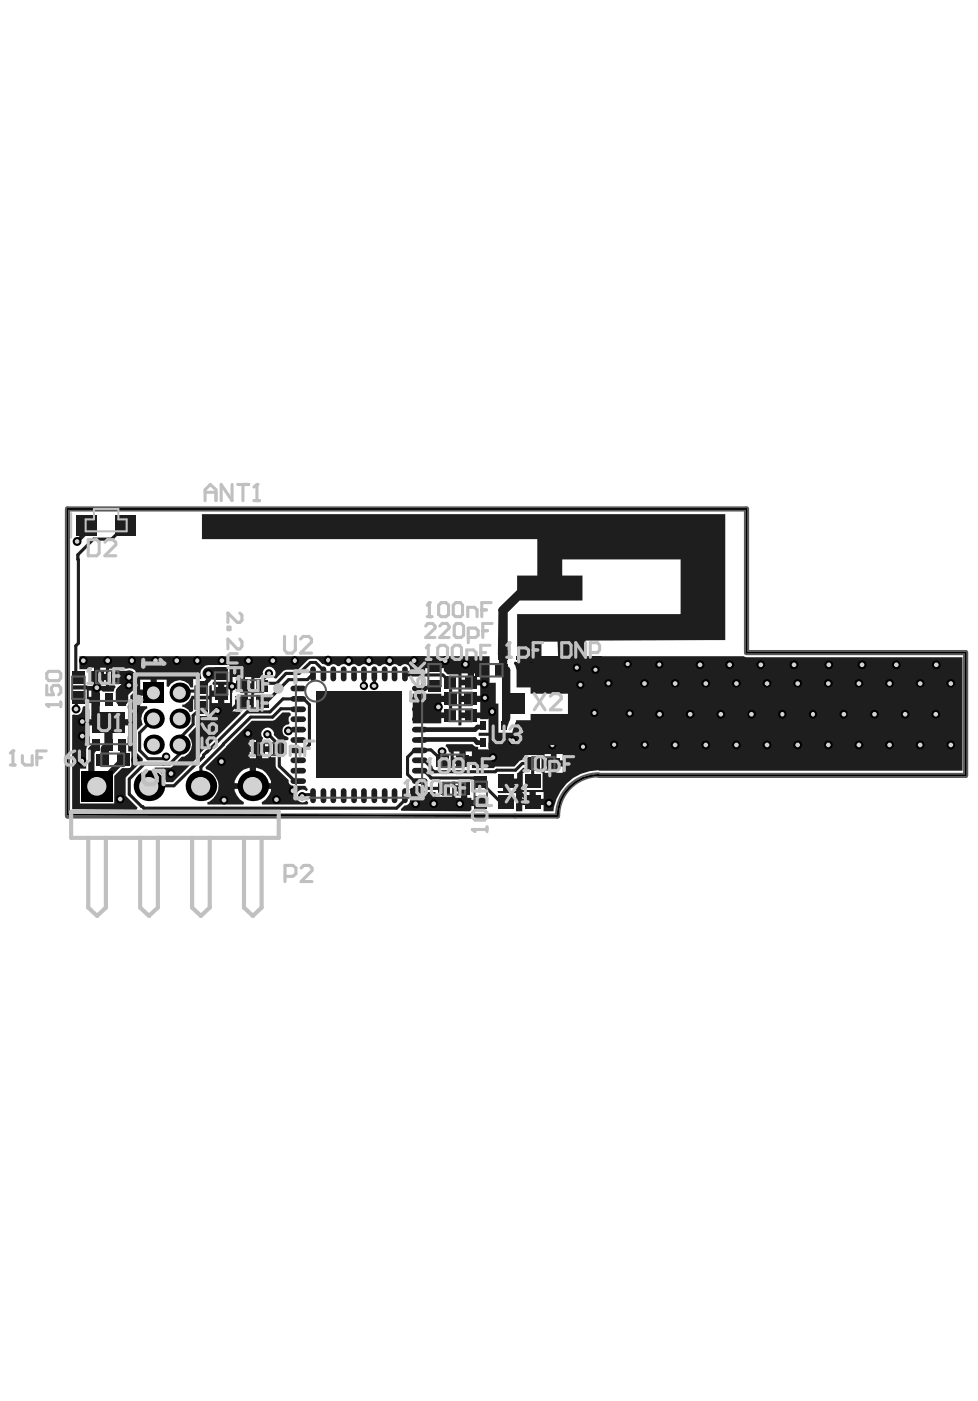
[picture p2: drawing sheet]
<svg xmlns="http://www.w3.org/2000/svg" width="202mm" height="289mm" viewBox="0 0 202 289" stroke-linecap="round" stroke-linejoin="round" font-family="sans-serif">
<path d="M13.9 105h140.1v29.6h45.2v25.3h-75.7v-.1a8.6 8.6 0 0 0-8.5 8.5l-101.1-.3z" fill="none" stroke="#000" stroke-width=".21"/>
<path d="M123.5 159.8a8.5 8.5 0 0 0-8.5 8.5h-101.1v-63.3h140.1v29.6h45.2v25.3h-75.7" fill="none" stroke="#5a5a5a" stroke-width="1.1"/>
<g fill="#1e1e1e">
<path d="M100.8 153.1l6.9 1.2-3.6 3.5h-3.3z"/>
<path d="M103.6 147.9l1.6 .5-.8 2.2-.8-.9z"/>
<path d="M100.8 145.1h2v6.3h-2z"/>
<path d="M85.2 143.1h5.8v.4h2v1.3h-2v2.1h2v1.2h-2v1.1h-5.8z"/>
<path d="M98.8 151.1h8.1l.8 .8v2.4h-6.8l-.1-2.5h-2z"/>
<path d="M41.7 106h107.9v26l-28.8 .1v3.4h-5.7l-.1-3.2h-3.3v3.2h-4.6v.6h-.4v-9.5h33.7v-11.2h-24.4v3.3h4.2v5.1h-13l-2.4 2.5v8.7a1.02 1.02 0 0 1-1.1 1 1.02 1.02 0 0 1-1-1l.1-9.4 3.9-3.9v-3h4.2v-7.5h-69.2z"/>
<path d="M84.8 162.5h.4v-.2l.3-.2h1l1.4 1.2h2v1h3.4v-3.1h.6v.7h1.9v.7h.6v1.9h.9v.5h1.9v1.2h-1.9v.8l-.4 .3-14.1-.1-.1-.3 .7-.8a1.13 1.13 0 0 0 1.2-1l-.1-2.3zM93.9 163.2v1.3h1.2v-1.3z"/>
<path d="M52 148.6h4.2l.6-.2 1.5-1.5h1.5l.2 .2v.5a.91 .91 0 0 0-.2 1.5l-.2 .3a1.27 1.27 0 0 0-1.3 1 1.27 1.27 0 0 0 .8 1.5l.5 .3-.2 .4-1.7 .2-1.3-1.3a1.26 1.26 0 0 0-1.6-1.4 1.26 1.26 0 0 0-.5 2.1l-.2 .4v1.3h1.3v-.8l.2-.2 .3 .4v2.9h1v1.8l.2 .5 2.5 2.4a.92 .92 0 0 0 .9 1.2h2.4l.3 .2v.2l.3 .3-.2 .3a1.32 1.32 0 0 0-1.8 0 1.32 1.32 0 0 0-.1 1.9 1.32 1.32 0 0 0 1.8 .2l.4 .4-.2 .3h-9.3l-.1-.4a3.8 3.8 0 0 0 1.9-2.8h-7.5a3.8 3.8 0 0 0 1.9 2.8l-.1 .4h-7.4l-.1-.4a3.6 3.6 0 0 0 2.4-3.5 3.6 3.6 0 0 0-2.6-3.4l-.1-.4zM51.5 152.6v1.3h1.3v-1.3zM54.1 155.1v1.3h1.3v-1.3zM51.5 155.1v1.3h1.3v-1.3zM52.8 158.3v3.2h3.1a3.8 3.8 0 0 0-3.1-3.2zM49.5 159.4l-1.1 1.7v.4h3.1v-3.2l-1.3 .4z"/>
<path d="M106 136.6l.4-.2 .1 .1 .9-.1v-.2l.4-.2h4l.4-.2v-.3l.4-.2h2l.3 .7h6l.4-.2v-.3l.4-.2h31.8l.5 .2h44.6v23.4h-75.1v-.1a9.4 9.4 0 0 0-9.3 8.5h-2v-1.3h-4.4v1.3h-1.3v-3.7h-3.7l-.2-.4 1.2-.1v-1.9h.6v-.6h2.3v-1.1l1.3-1.2 .3 .2v.7l-.4 .2v3.5h4v-3.5h-.2v-3.7h-3.4v1h-.5l-.6 .2-1 1.2h-4l-.3 .3h-4.5v-.9h-3.8v.9h-.6v-3.2h-.2l-.4-.8-.5-.5 .2-.4h5.4a1.01 1.01 0 0 0 1.2 .5v.5l2.4 .1v-1.5h1.3v1.5h.9v-1.5h.6v-.6h1.2v-.6h.6v-1l.8-2.4h3v-1.3h7.7v-4.1h-7.7v-1.3h-2.9v-3.6zM104.5 153.8v.8h.6v-.8zM96.1 155v1.3h1.3v-1.3zM93.6 155v1.3h1.2v-1.3zM114.8 155.5v1.3h1.3v-1.3zM112.4 155.5v1.3h1.2v-1.3zM114.8 158.1v1.3h1.3v-1.3zM112.4 158.1v1.3h1.2v-1.3zM105.1 161.7v1.4h1.6v-1.4zM110.5 163.3v1.4h1.7v-1.4zM107.8 163.3v1.4h1.5v-1.4z"/>
<path d="M16.4 135.3h71.3v1.2h3.9v-1.2h9.4v5.5h1.3v6.9h-.2v.5l-3 .1v-.2h-3.9v1.3l-.1 .2h-.5v-10.5h-2.3a1.28 1.28 0 0 1-.7-1.3h-3.9v.6h-3.1a1.12 1.12 0 0 0-.5-1.3 1.12 1.12 0 0 0-1.4 .3h-.4a.96 .96 0 0 0-1.6 0h-.5a1.07 1.07 0 0 0-1.7 0h-.4a1.07 1.07 0 0 0-1.7 0h-.5a1.07 1.07 0 0 0-1.7 0h-.3a1.07 1.07 0 0 0-1.7 0h-.4a1.07 1.07 0 0 0-1.7 0h-.5a1.07 1.07 0 0 0-1.7 0l-1.4-.5a2.2 2.2 0 0 0-3-.8l-2 2h-2.5l-.5 .2-1.5 1.6-.6-.2a1.28 1.28 0 0 0-.4-2.1 1.28 1.28 0 0 0-1.7 1.4l-.5 .5-.1 .3h-1.2l-.1 6.3h-.7v-.7h-1.9v-1.3h1.9l.1-2h-1.9v-.7h-.6v-1.8h-1.3l-.1 7.1h1.6l.2 .3-7.4 7.3a2.23 2.23 0 0 0-1.1 1.4l-5.5 5.6h-1.4a4 4 0 0 0-2.4-2.6v-.4h3.3l2.3-2.3h.5a2.72 2.72 0 0 0 .9-4.2v-.3l1.7-1.8v-1.8l.3-.2h2.3v-3.5h-3.4v2.4l-.3 .2h-.4l-.2-.4-1.3-.7v-.4a2.32 2.32 0 0 0 1.9-1.8h3.7v-2.1l.4-.2 .1 .1v1.1h1.3v-1.2h-1.1l-.1-.3 .2-.3h3.3v-3.4h-4.2a1.71 1.71 0 0 0-1.5 2.5l-.1 .4h-1.7v1.7h-.5a2.47 2.47 0 0 0-2.2-1.5 2.47 2.47 0 0 0-2.3 1.4l-.4-.1v-1.4h-2.1v2.6h-.6v.7h-2.8v2.1h1.4l.1 .5a2.45 2.45 0 0 0-.9 3.3l-1.2 1.2-.2 .5v3.7l.2 .5 1.2 1.2v.4l-3.6 3.5v3.7l2.5 2.5-.2 .4-13.3-.1v-19.4l.3-.1a1.3 1.3 0 0 0 1.8-1.4l.2-.4h.7v-3.4h-3v-.9l4.5 .1v-3.7h-1.3l-.2 .3h-1.5zM20.7 137.7v1.3h1.2v-1.3zM97.8 138.9v1.3h1.3v-1.3zM95.2 138.9v1.3h1.3v-1.3zM50.6 139.6v1.3h1.2v-1.3zM20.7 140.3v1.1h1.2v-1.1zM28.9 140.2v2h2.2v-2zM22.5 137.9v3.4h1.2l.2 .4-.3 .4-.1 .5h-2.3l-.2-.2h-.6v1.9h-.7v.7h-1.4l.1 3.3h8.1l-.1-2.7a2.24 2.24 0 0 0 .5-2.1l1-1a1.45 1.45 0 0 0 .2-2 1.69 1.69 0 0 0 .1-1.8 1.69 1.69 0 0 0-1.5-.9zM95.2 141.3v2.2h3.9v-2.2zM18.3 142.4v1.3h.8v-1.3zM46.3 141.2v3.8h1.2v-3.8zM43.7 143.7v1.3h1.3v-1.3zM95.2 144.8v2.1h3.9v-2.1zM18.4 149.6l.1 3.7a1.89 1.89 0 0 0-.7 1.7v3.5h-1.3v7.2h7.1v-5.7l1.6-1.6h1.9v-3.4h-.6l-.1-1.5 .1-3.9z"/>
</g>
<path d="M19.7 153.7v.4l-.8 .9v-.5zM25.4 153.9v2.8" fill="none" stroke="#1e1e1e" stroke-width="1.3"/>
<path d="M19.3 111.2l-3.2 3.2 .1 1.1M15.6 139.3l.4 .4M16.2 132.6l-.6 .6M15.7 144.3v1.9M28 156.7v1l-1.1 1h-.2M34.4 156l-.6 .5M37.1 152.3v3.2M26.7 160.7v3.1l3 2.9" fill="none" stroke="#1e1e1e" stroke-width=".64"/>
<path d="M20 139.6v2.2M19.7 144.3v3.7l1 1" fill="none" stroke="#1e1e1e" stroke-width="1.7"/>
<path d="M17.9 109.7l-1.9 1.9" fill="none" stroke="#1e1e1e" stroke-width=".86"/>
<path d="M26.7 139.5v.1h-2.5" fill="none" stroke="#1e1e1e" stroke-width="2.6"/>
<circle cx="33.6" cy="157.5" r=".32" fill="#1e1e1e"/>
<g fill="none" stroke="#1e1e1e" stroke-width=".64">
<path d="M55.6 138.8l-1.3 1.3v.7M64.1 136.6l-2.4 2.3h-2.7l-1.9 2M64.6 139l-1.2 1.2h-3.8M66.7 138.2v.8M37.1 155.5l-2.1 2h-1.4M37.3 142.1l.3 .4M41.6 146l-1.8 1.6v1.8M41.6 141.8l-.8 .7M42.7 155.1l-.7 .6v.3M46.1 153.5l-4.6 4.7M48.7 141.2v.1M51 146.8h4.7"/>
<path d="M57.6 153.8v4.2M57.9 146.2h3.7M58.4 144.1h3.2M62.6 144l1.2 1.3M63.8 153.6l-1 1h-1.2M60.7 161h.9M64.6 163.9h-2.2v.2"/>
</g>
<path d="M43.1 138.9h2.5" fill="none" stroke="#1e1e1e" stroke-width="2.6"/>
<path d="M43.1 138.9v1.3l-1.5 1.6" fill="none" stroke="#1e1e1e" stroke-width=".86"/>
<g fill="#1e1e1e">
<circle cx="66.7" cy="139" r=".32"/>
<circle cx="77.2" cy="141.3" r=".32"/>
<circle cx="75.1" cy="139" r=".32"/>
</g>
<path d="M77.2 139.1v2.2" fill="none" stroke="#1e1e1e" stroke-width=".64"/>
<circle cx="75.1" cy="139" r=".32" fill="#1e1e1e"/>
<path d="M75.1 139v2.6M86.5 156.7h.9l1.5 1.5v.3l.6 .7M86.5 158.8h.9M90.3 155.9l-1.4-1.3h-3.3l-1.5 1.6v3.5M83.6 164v1M85.4 161h1.1l1.7 1.6" fill="none" stroke="#1e1e1e" stroke-width=".64"/>
<path d="M86.5 152.5v.1M86.5 150.5h.6" fill="none" stroke="#1e1e1e" stroke-width=".96"/>
<g fill="#1e1e1e">
<circle cx="86.5" cy="150.5" r=".54"/>
<circle cx="87.1" cy="150.5" r=".54"/>
</g>
<g fill="none" stroke="#1e1e1e" stroke-width=".64">
<path d="M16.2 115.5v17.1M25.9 108.3l-2.9 2.9h-3.7M15.6 133.2v6.1M64.1 136.6h1l1.6 1.6M83.6 139.1l.1 .1h7.7l1.6 1.6v6.8M31.7 148.2l-2.9 2.9v3.7l1.7 1.7h3.3M33.6 157.5h-3.8l-3.1 3.2M37.6 142.5h3.2M39.8 149.4l-2.7 2.9M41.5 158.2v3.9M42 156l-6.1 6.1h-5.2M48.7 141.2h-1l.2 .2h-.7l-1.6 1.7"/>
<path d="M49.9 141.4v1.1M50.1 144l-2.4 2.5h-2.7M50.8 140.9v3.4M51 146.8l-8.3 8.3M55 140.9h2.1M55.3 151.3l2.3 2.5M57.6 158l3.1 3M57.9 146.2l-1.7 1.7h-4.5l-5.6 5.6M58.4 144.1l-2.7 2.7M59.6 140.2l-4.5 4.5M63.8 145.3v8.3M84.1 159.7l1.3 1.3"/>
<path d="M87.4 158.8l1.5 1.6h8.9l.9 .9h.5l4.1 4.1h1.1M89 141.6l-.3-.4-.8 .8h-1.4M89.5 159.2h12.7l.3-.4h3.9l1.4-1.4h2.2l-.1 .1v3.7M96.8 156.3h6.6M83.6 165l-1.8 1.7h-52.1M88.2 162.6h3.4M95.8 162.6v2.2l-.8 .9v-.3l-.1 .3h4.2l.1-.1M104.4 161.2h.7l4.2 4.2h.6"/>
</g>
<path d="M86.5 152.5h11.4l.5 .6h1.3M99.7 149.7l-.2 .2h-1l-.5 .6h-10.9" fill="none" stroke="#1e1e1e" stroke-width=".96"/>
<path d="M85.5 136.2h6.4M103.5 138.2h.9v9.9M103.8 135v3.2M20 141.8l-.3 .3v2.2M22.4 149v4.7l-.8 .7v1.8l-.5 .5M104.4 145.2h1.6" fill="none" stroke="#1e1e1e" stroke-width="1.7"/>
<path d="M17.9 108.3v1.4" fill="none" stroke="#1e1e1e" stroke-width=".86"/>
<path d="M26.7 141.3l-1.5 1.4v1.6" fill="none" stroke="#1e1e1e" stroke-width="2.6"/>
<path d="M18.9 155v5.9M25.4 156.7l-4.7 4.8" fill="none" stroke="#1e1e1e" stroke-width="1.3"/>
<path d="M106.7 135.3h17.3v5.8h-17.3z" fill-rule="evenodd" fill="#1e1e1e"/>
<circle cx="15.9" cy="111.7" r=".91" fill="#000"/>
<circle cx="15.9" cy="111.7" r=".48" fill="#d2d2d2"/>
<circle cx="75.1" cy="141.4" r=".86" fill="#000"/>
<circle cx="75.1" cy="141.4" r=".46" fill="#d2d2d2"/>
<circle cx="76.1" cy="136.2" r=".91" fill="#000"/>
<circle cx="76.1" cy="136.2" r=".48" fill="#d2d2d2"/>
<circle cx="77.2" cy="141.4" r=".89" fill="#000"/>
<circle cx="77.2" cy="141.4" r=".46" fill="#d2d2d2"/>
<circle cx="80.3" cy="157.9" r=".88" fill="#000"/>
<circle cx="80.4" cy="157.9" r=".48" fill="#d2d2d2"/>
<circle cx="76.1" cy="157.9" r=".91" fill="#000"/>
<circle cx="76.1" cy="157.9" r=".48" fill="#d2d2d2"/>
<circle cx="71.9" cy="157.9" r=".91" fill="#000"/>
<circle cx="71.9" cy="157.9" r=".48" fill="#d2d2d2"/>
<circle cx="67.7" cy="157.9" r=".88" fill="#000"/>
<circle cx="67.7" cy="157.9" r=".46" fill="#d2d2d2"/>
<circle cx="80.3" cy="153.8" r=".88" fill="#000"/>
<circle cx="80.4" cy="153.7" r=".48" fill="#d2d2d2"/>
<circle cx="76.1" cy="153.7" r=".91" fill="#000"/>
<circle cx="76.1" cy="153.7" r=".48" fill="#d2d2d2"/>
<circle cx="71.9" cy="153.7" r=".91" fill="#000"/>
<circle cx="71.9" cy="153.7" r=".48" fill="#d2d2d2"/>
<circle cx="67.7" cy="153.8" r=".88" fill="#000"/>
<circle cx="67.7" cy="153.7" r=".46" fill="#d2d2d2"/>
<circle cx="80.3" cy="149.5" r=".88" fill="#000"/>
<circle cx="80.4" cy="149.4" r=".48" fill="#d2d2d2"/>
<circle cx="76.1" cy="149.4" r=".91" fill="#000"/>
<circle cx="76.1" cy="149.4" r=".48" fill="#d2d2d2"/>
<circle cx="71.9" cy="149.4" r=".91" fill="#000"/>
<circle cx="71.9" cy="149.4" r=".48" fill="#d2d2d2"/>
<circle cx="67.7" cy="149.5" r=".88" fill="#000"/>
<circle cx="67.7" cy="149.4" r=".46" fill="#d2d2d2"/>
<circle cx="80.3" cy="145.3" r=".88" fill="#000"/>
<circle cx="80.4" cy="145.3" r=".48" fill="#d2d2d2"/>
<circle cx="76.1" cy="145.3" r=".91" fill="#000"/>
<circle cx="76.1" cy="145.3" r=".48" fill="#d2d2d2"/>
<circle cx="71.9" cy="145.3" r=".91" fill="#000"/>
<circle cx="71.9" cy="145.3" r=".48" fill="#d2d2d2"/>
<circle cx="67.7" cy="145.3" r=".88" fill="#000"/>
<circle cx="67.7" cy="145.3" r=".46" fill="#d2d2d2"/>
<circle cx="94.9" cy="165.8" r=".88" fill="#000"/>
<circle cx="94.9" cy="165.8" r=".48" fill="#d2d2d2"/>
<circle cx="85.7" cy="165.8" r=".91" fill="#000"/>
<circle cx="85.7" cy="165.8" r=".48" fill="#d2d2d2"/>
<circle cx="60.4" cy="163.1" r=".88" fill="#000"/>
<circle cx="60.4" cy="163.1" r=".46" fill="#d2d2d2"/>
<circle cx="71.9" cy="136.2" r=".91" fill="#000"/>
<circle cx="71.9" cy="136.2" r=".48" fill="#d2d2d2"/>
<circle cx="60.8" cy="136.3" r=".88" fill="#000"/>
<circle cx="60.8" cy="136.2" r=".46" fill="#d2d2d2"/>
<circle cx="56.3" cy="136.2" r=".91" fill="#000"/>
<circle cx="56.3" cy="136.2" r=".48" fill="#d2d2d2"/>
<circle cx="55.5" cy="138.9" r=".86" fill="#000"/>
<circle cx="55.5" cy="138.9" r=".43" fill="#d2d2d2"/>
<circle cx="51.3" cy="136.2" r=".91" fill="#000"/>
<circle cx="51.3" cy="136.2" r=".48" fill="#d2d2d2"/>
<circle cx="67.7" cy="136.2" r=".88" fill="#000"/>
<circle cx="67.7" cy="136.1" r=".46" fill="#d2d2d2"/>
<circle cx="80.3" cy="136.3" r=".88" fill="#000"/>
<circle cx="80.4" cy="136.2" r=".48" fill="#d2d2d2"/>
<circle cx="57" cy="164.9" r=".91" fill="#000"/>
<circle cx="57" cy="164.9" r=".48" fill="#d2d2d2"/>
<circle cx="46.2" cy="165" r=".91" fill="#000"/>
<circle cx="46.2" cy="165" r=".48" fill="#d2d2d2"/>
<circle cx="24.8" cy="164.8" r=".91" fill="#000"/>
<circle cx="24.8" cy="164.8" r=".48" fill="#d2d2d2"/>
<circle cx="27.6" cy="146.7" r=".88" fill="#000"/>
<circle cx="27.6" cy="146.7" r=".46" fill="#d2d2d2"/>
<circle cx="17" cy="148.8" r=".89" fill="#000"/>
<circle cx="17" cy="148.8" r=".48" fill="#d2d2d2"/>
<circle cx="17" cy="151.8" r=".91" fill="#000"/>
<circle cx="17" cy="151.8" r=".48" fill="#d2d2d2"/>
<circle cx="16.9" cy="157" r=".91" fill="#000"/>
<circle cx="16.9" cy="157" r=".48" fill="#d2d2d2"/>
<circle cx="27.9" cy="156.8" r=".88" fill="#000"/>
<circle cx="27.9" cy="156.7" r=".48" fill="#d2d2d2"/>
<circle cx="35.3" cy="159.5" r=".91" fill="#000"/>
<circle cx="35.3" cy="159.5" r=".48" fill="#d2d2d2"/>
<circle cx="34.3" cy="156" r=".86" fill="#000"/>
<circle cx="34.4" cy="156" r=".46" fill="#d2d2d2"/>
<circle cx="17.2" cy="136.2" r=".91" fill="#000"/>
<circle cx="17.2" cy="136.2" r=".48" fill="#d2d2d2"/>
<circle cx="22.2" cy="136.2" r=".91" fill="#000"/>
<circle cx="22.2" cy="136.2" r=".48" fill="#d2d2d2"/>
<circle cx="27.2" cy="136.3" r=".88" fill="#000"/>
<circle cx="27.2" cy="136.2" r=".46" fill="#d2d2d2"/>
<circle cx="45.7" cy="157.1" r=".91" fill="#000"/>
<circle cx="45.7" cy="157.1" r=".48" fill="#d2d2d2"/>
<circle cx="51.1" cy="151.3" r=".91" fill="#000"/>
<circle cx="51.1" cy="151.3" r=".48" fill="#d2d2d2"/>
<circle cx="43" cy="138.9" r=".91" fill="#000"/>
<circle cx="43" cy="138.9" r=".48" fill="#d2d2d2"/>
<circle cx="59.5" cy="150.7" r=".91" fill="#000"/>
<circle cx="59.5" cy="150.7" r=".48" fill="#d2d2d2"/>
<circle cx="55.2" cy="151.4" r=".86" fill="#000"/>
<circle cx="55.2" cy="151.4" r=".43" fill="#d2d2d2"/>
<circle cx="62.3" cy="164.2" r=".86" fill="#000"/>
<circle cx="62.3" cy="164.2" r=".43" fill="#d2d2d2"/>
<circle cx="15.7" cy="146.2" r=".91" fill="#000"/>
<circle cx="15.7" cy="146.2" r=".48" fill="#d2d2d2"/>
<circle cx="19.9" cy="141.9" r=".86" fill="#000"/>
<circle cx="20" cy="141.8" r=".48" fill="#d2d2d2"/>
<circle cx="24" cy="149" r=".91" fill="#000"/>
<circle cx="24" cy="149" r=".48" fill="#d2d2d2"/>
<circle cx="26.5" cy="139.7" r=".88" fill="#000"/>
<circle cx="26.6" cy="139.7" r=".48" fill="#d2d2d2"/>
<circle cx="26.6" cy="141.3" r=".86" fill="#000"/>
<circle cx="26.6" cy="141.3" r=".46" fill="#d2d2d2"/>
<circle cx="20.6" cy="149" r=".88" fill="#000"/>
<circle cx="20.6" cy="149" r=".46" fill="#d2d2d2"/>
<circle cx="101.5" cy="146.8" r=".88" fill="#000"/>
<circle cx="101.5" cy="146.8" r=".46" fill="#d2d2d2"/>
<circle cx="101.7" cy="156.2" r=".88" fill="#000"/>
<circle cx="101.7" cy="156.2" r=".48" fill="#d2d2d2"/>
<circle cx="105.8" cy="152.8" r=".91" fill="#000"/>
<circle cx="105.8" cy="152.8" r=".48" fill="#d2d2d2"/>
<circle cx="113.3" cy="165.7" r=".91" fill="#000"/>
<circle cx="113.3" cy="165.6" r=".48" fill="#d2d2d2"/>
<circle cx="91.9" cy="136.2" r=".91" fill="#000"/>
<circle cx="91.9" cy="136.2" r=".48" fill="#d2d2d2"/>
<circle cx="47.9" cy="141.6" r=".86" fill="#000"/>
<circle cx="47.9" cy="141.6" r=".43" fill="#d2d2d2"/>
<circle cx="32.1" cy="136.2" r=".91" fill="#000"/>
<circle cx="32.1" cy="136.2" r=".48" fill="#d2d2d2"/>
<circle cx="40.7" cy="136.3" r=".88" fill="#000"/>
<circle cx="40.7" cy="136.2" r=".46" fill="#d2d2d2"/>
<circle cx="45.8" cy="136.2" r=".91" fill="#000"/>
<circle cx="45.8" cy="136.2" r=".48" fill="#d2d2d2"/>
<circle cx="36.5" cy="136.2" r=".91" fill="#000"/>
<circle cx="36.5" cy="136.2" r=".48" fill="#d2d2d2"/>
<circle cx="85.4" cy="136.2" r=".91" fill="#000"/>
<circle cx="85.4" cy="136.2" r=".48" fill="#d2d2d2"/>
<circle cx="90.5" cy="145.8" r=".91" fill="#000"/>
<circle cx="90.5" cy="145.8" r=".48" fill="#d2d2d2"/>
<circle cx="119" cy="137.7" r=".86" fill="#000"/>
<circle cx="119" cy="137.7" r=".43" fill="#d2d2d2"/>
<circle cx="114.1" cy="137.6" r=".86" fill="#000"/>
<circle cx="114.1" cy="137.6" r=".43" fill="#d2d2d2"/>
<circle cx="109.7" cy="137.5" r=".86" fill="#000"/>
<circle cx="109.7" cy="137.5" r=".43" fill="#d2d2d2"/>
<circle cx="136" cy="137" r=".86" fill="#000"/>
<circle cx="136" cy="137" r=".43" fill="#d2d2d2"/>
<circle cx="129.5" cy="136.9" r=".86" fill="#000"/>
<circle cx="129.5" cy="136.9" r=".43" fill="#d2d2d2"/>
<circle cx="122.9" cy="138.1" r=".86" fill="#000"/>
<circle cx="122.9" cy="138.1" r=".43" fill="#d2d2d2"/>
<circle cx="119.8" cy="141.2" r=".86" fill="#000"/>
<circle cx="119.8" cy="141.2" r=".43" fill="#d2d2d2"/>
<circle cx="120.3" cy="154" r=".86" fill="#000"/>
<circle cx="120.3" cy="154" r=".43" fill="#d2d2d2"/>
<circle cx="122.6" cy="147" r=".86" fill="#000"/>
<circle cx="122.6" cy="147" r=".43" fill="#d2d2d2"/>
<circle cx="125.5" cy="140.9" r=".86" fill="#000"/>
<circle cx="125.5" cy="140.9" r=".43" fill="#d2d2d2"/>
<circle cx="129.9" cy="147.1" r=".86" fill="#000"/>
<circle cx="129.9" cy="147.1" r=".43" fill="#d2d2d2"/>
<circle cx="126.7" cy="153.6" r=".86" fill="#000"/>
<circle cx="126.7" cy="153.6" r=".43" fill="#d2d2d2"/>
<circle cx="133" cy="153.6" r=".86" fill="#000"/>
<circle cx="133" cy="153.6" r=".43" fill="#d2d2d2"/>
<circle cx="100" cy="143.9" r=".86" fill="#000"/>
<circle cx="100" cy="143.9" r=".43" fill="#d2d2d2"/>
<circle cx="99.9" cy="141.1" r=".86" fill="#000"/>
<circle cx="99.9" cy="141.1" r=".43" fill="#d2d2d2"/>
<circle cx="91.2" cy="155" r=".89" fill="#000"/>
<circle cx="91.2" cy="155" r=".46" fill="#d2d2d2"/>
<circle cx="196.2" cy="140.9" r=".89" fill="#000"/>
<circle cx="196.2" cy="141" r=".48" fill="#d2d2d2"/>
<circle cx="193.1" cy="147.3" r=".91" fill="#000"/>
<circle cx="193.1" cy="147.3" r=".48" fill="#d2d2d2"/>
<circle cx="196.2" cy="153.6" r=".91" fill="#000"/>
<circle cx="196.2" cy="153.6" r=".48" fill="#d2d2d2"/>
<circle cx="189.9" cy="140.9" r=".89" fill="#000"/>
<circle cx="189.9" cy="141" r=".48" fill="#d2d2d2"/>
<circle cx="186.8" cy="147.3" r=".91" fill="#000"/>
<circle cx="186.8" cy="147.3" r=".48" fill="#d2d2d2"/>
<circle cx="189.9" cy="153.6" r=".91" fill="#000"/>
<circle cx="189.9" cy="153.6" r=".48" fill="#d2d2d2"/>
<circle cx="183.6" cy="140.9" r=".89" fill="#000"/>
<circle cx="183.5" cy="141" r=".48" fill="#d2d2d2"/>
<circle cx="180.4" cy="147.3" r=".91" fill="#000"/>
<circle cx="180.4" cy="147.3" r=".48" fill="#d2d2d2"/>
<circle cx="183.5" cy="153.6" r=".91" fill="#000"/>
<circle cx="183.5" cy="153.6" r=".48" fill="#d2d2d2"/>
<circle cx="177.2" cy="140.9" r=".89" fill="#000"/>
<circle cx="177.2" cy="141" r=".48" fill="#d2d2d2"/>
<circle cx="174" cy="147.3" r=".88" fill="#000"/>
<circle cx="174.1" cy="147.3" r=".48" fill="#d2d2d2"/>
<circle cx="177.2" cy="153.6" r=".91" fill="#000"/>
<circle cx="177.2" cy="153.6" r=".48" fill="#d2d2d2"/>
<circle cx="170.9" cy="140.9" r=".89" fill="#000"/>
<circle cx="170.9" cy="141" r=".48" fill="#d2d2d2"/>
<circle cx="167.7" cy="147.3" r=".88" fill="#000"/>
<circle cx="167.7" cy="147.3" r=".46" fill="#d2d2d2"/>
<circle cx="170.9" cy="153.6" r=".91" fill="#000"/>
<circle cx="170.9" cy="153.6" r=".48" fill="#d2d2d2"/>
<circle cx="164.6" cy="140.9" r=".89" fill="#000"/>
<circle cx="164.6" cy="141" r=".48" fill="#d2d2d2"/>
<circle cx="161.4" cy="147.3" r=".88" fill="#000"/>
<circle cx="161.4" cy="147.3" r=".46" fill="#d2d2d2"/>
<circle cx="164.6" cy="153.6" r=".91" fill="#000"/>
<circle cx="164.6" cy="153.6" r=".48" fill="#d2d2d2"/>
<circle cx="158.3" cy="140.9" r=".89" fill="#000"/>
<circle cx="158.3" cy="141" r=".48" fill="#d2d2d2"/>
<circle cx="155.1" cy="147.3" r=".88" fill="#000"/>
<circle cx="155" cy="147.3" r=".48" fill="#d2d2d2"/>
<circle cx="158.3" cy="153.6" r=".91" fill="#000"/>
<circle cx="158.3" cy="153.6" r=".48" fill="#d2d2d2"/>
<circle cx="152" cy="140.9" r=".89" fill="#000"/>
<circle cx="151.9" cy="141" r=".48" fill="#d2d2d2"/>
<circle cx="148.7" cy="147.3" r=".91" fill="#000"/>
<circle cx="148.7" cy="147.3" r=".48" fill="#d2d2d2"/>
<circle cx="151.9" cy="153.6" r=".91" fill="#000"/>
<circle cx="151.9" cy="153.6" r=".48" fill="#d2d2d2"/>
<circle cx="145.6" cy="140.9" r=".89" fill="#000"/>
<circle cx="145.6" cy="141" r=".48" fill="#d2d2d2"/>
<circle cx="142.4" cy="147.3" r=".91" fill="#000"/>
<circle cx="142.4" cy="147.3" r=".48" fill="#d2d2d2"/>
<circle cx="145.6" cy="153.6" r=".91" fill="#000"/>
<circle cx="145.6" cy="153.6" r=".48" fill="#d2d2d2"/>
<circle cx="139.3" cy="140.9" r=".89" fill="#000"/>
<circle cx="139.3" cy="141" r=".48" fill="#d2d2d2"/>
<circle cx="136.1" cy="147.3" r=".91" fill="#000"/>
<circle cx="136.1" cy="147.3" r=".48" fill="#d2d2d2"/>
<circle cx="139.3" cy="153.6" r=".91" fill="#000"/>
<circle cx="139.3" cy="153.6" r=".48" fill="#d2d2d2"/>
<circle cx="133" cy="140.9" r=".89" fill="#000"/>
<circle cx="133" cy="141" r=".48" fill="#d2d2d2"/>
<circle cx="113.9" cy="153.6" r=".88" fill="#000"/>
<circle cx="113.9" cy="153.6" r=".46" fill="#d2d2d2"/>
<circle cx="193.2" cy="137.1" r=".91" fill="#000"/>
<circle cx="193.2" cy="137.1" r=".48" fill="#d2d2d2"/>
<circle cx="184.9" cy="137.1" r=".91" fill="#000"/>
<circle cx="184.9" cy="137.1" r=".48" fill="#d2d2d2"/>
<circle cx="177.9" cy="137.1" r=".91" fill="#000"/>
<circle cx="177.9" cy="137.1" r=".48" fill="#d2d2d2"/>
<circle cx="171" cy="137.1" r=".91" fill="#000"/>
<circle cx="171" cy="137.1" r=".48" fill="#d2d2d2"/>
<circle cx="163.8" cy="137.1" r=".91" fill="#000"/>
<circle cx="163.8" cy="137.1" r=".48" fill="#d2d2d2"/>
<circle cx="157" cy="137.1" r=".91" fill="#000"/>
<circle cx="157" cy="137.1" r=".48" fill="#d2d2d2"/>
<circle cx="150.6" cy="137.1" r=".91" fill="#000"/>
<circle cx="150.6" cy="137.1" r=".48" fill="#d2d2d2"/>
<circle cx="144.4" cy="137.1" r=".91" fill="#000"/>
<circle cx="144.4" cy="137.1" r=".48" fill="#d2d2d2"/>
<circle cx="96" cy="137" r=".91" fill="#000"/>
<circle cx="96" cy="137" r=".48" fill="#d2d2d2"/>
<circle cx="44.9" cy="146.6" r=".86" fill="#000"/>
<circle cx="44.9" cy="146.6" r=".43" fill="#d2d2d2"/>
<circle cx="89.5" cy="165.8" r=".91" fill="#000"/>
<circle cx="89.5" cy="165.8" r=".48" fill="#d2d2d2"/>
<circle cx="37.1" cy="153.6" r="2.09" fill="#000"/>
<circle cx="37" cy="153.6" r="1.34" fill="#d2d2d2"/>
<circle cx="37.1" cy="148.2" r="2.09" fill="#000"/>
<circle cx="37" cy="148.3" r="1.34" fill="#d2d2d2"/>
<circle cx="37.1" cy="142.8" r="2.09" fill="#000"/>
<circle cx="37" cy="142.9" r="1.34" fill="#d2d2d2"/>
<circle cx="52.2" cy="162.1" r="3.2" fill="#000"/>
<circle cx="52.1" cy="162.2" r="1.96" fill="#d2d2d2"/>
<circle cx="31.7" cy="153.6" r="2.09" fill="#000"/>
<circle cx="31.7" cy="153.6" r="1.34" fill="#d2d2d2"/>
<circle cx="31.7" cy="148.2" r="2.09" fill="#000"/>
<circle cx="31.7" cy="148.3" r="1.34" fill="#d2d2d2"/>
<path d="M16.8 158.9h6.4v6.4h-6.4z" fill-rule="evenodd" fill="#000"/>
<circle cx="20" cy="162.2" r="1.96" fill="#d2d2d2"/>
<circle cx="41.5" cy="162.1" r="3.2" fill="#000"/>
<circle cx="41.4" cy="162.2" r="1.96" fill="#d2d2d2"/>
<circle cx="30.7" cy="162.1" r="3.2" fill="#000"/>
<circle cx="30.7" cy="162.2" r="1.96" fill="#d2d2d2"/>
<path d="M29.6 140.7h4.1v4.3h-4.1z" fill-rule="evenodd" fill="#000"/>
<circle cx="31.7" cy="142.9" r="1.34" fill="#d2d2d2"/>
<g fill="#1e1e1e">
<path d="M19 152.5h1.5v2.5h-1.5z" fill-rule="evenodd"/>
<path d="M14.9 138.4h2.6v2.6h-2.6z" fill-rule="evenodd"/>
<path d="M18.7 138.3h2.6v2.5h-2.6z" fill-rule="evenodd"/>
<path d="M24.4 152.5h1.5v2.5h-1.5z" fill-rule="evenodd"/>
<path d="M24.1 155.4h2.6v2.6h-2.6z" fill-rule="evenodd"/>
<path d="M22.9 138.3h2.6v2.6h-2.6z" fill-rule="evenodd"/>
<path d="M40.4 144.7h2.4v2.5h-2.4z" fill-rule="evenodd"/>
<path d="M44.3 137.6h2.6v2.6h-2.6z" fill-rule="evenodd"/>
<path d="M52.2 153.1h2.4v2.6h-2.4z" fill-rule="evenodd"/>
<path d="M52.8 143.5h2.6v2.5h-2.6z" fill-rule="evenodd"/>
<path d="M48.5 143.5h2.6v2.6h-2.6z" fill-rule="evenodd"/>
<path d="M52.9 140.2h2.5v2.4h-2.5z" fill-rule="evenodd"/>
<path d="M48.6 140.2h2.5v2.5h-2.5z" fill-rule="evenodd"/>
</g>
<g fill="none" stroke="#1e1e1e" stroke-width="1.2">
<path d="M66.7 138v1.9M68.8 138v1.9M70.9 138v1.9M75.1 138v1.9M77.2 138v1.9M79.4 138v1.9M83.6 138v1.9M60.5 152.6h2.1M60.5 154.8h2.1M60.5 156.8h2.1M60.5 158.9h2.1M60.5 144.1h2.1"/>
<path d="M60.5 146.3h2.1M60.5 148.3h2.1M60.5 150.5h2.1M60.5 142h2.1M85.6 152.6h2M85.6 154.8h2M85.6 156.8h2M85.6 158.9h2M85.6 144.1h2M85.6 146.3h2M85.6 148.3h2M85.6 150.5h2"/>
<path d="M85.6 142h2M60.5 161.1h2.1M66.7 163.1v2M68.8 163.1v2M70.9 163.1v2M75.1 163.1v2M77.2 163.1v2M79.4 163.1v2M83.6 163.1v2M85.6 161.1h2"/>
</g>
<g fill="#1e1e1e">
<path d="M94.6 161.3h2.4v2.6h-2.4z" fill-rule="evenodd"/>
<path d="M94.2 155.6h2.5v2.5h-2.5z" fill-rule="evenodd"/>
<path d="M91.7 142.8h2.6v2.6h-2.6z" fill-rule="evenodd"/>
<path d="M95.9 142.8h2.5v2.6h-2.5z" fill-rule="evenodd"/>
<path d="M91.7 146.3h2.5v2.6h-2.5z" fill-rule="evenodd"/>
<path d="M95.9 146.3h2.4v2.6h-2.4z" fill-rule="evenodd"/>
<path d="M91.7 139.5h2.5v2.6h-2.5z" fill-rule="evenodd"/>
<path d="M95.9 139.5h2.4v2.6h-2.4z" fill-rule="evenodd"/>
<path d="M102.8 164h3.2v2.8h-3.2z" fill-rule="evenodd"/>
<path d="M103.4 152.3h1v1.7h-1z" fill-rule="evenodd"/>
<path d="M101.2 152.3h1.1v1.7h-1.1z" fill-rule="evenodd"/>
<path d="M103.4 148.9h1v1.7h-1z" fill-rule="evenodd"/>
<path d="M101.2 148.9h1.1v1.7h-1.1z" fill-rule="evenodd"/>
<path d="M102.2 136.9h2.6v2.6h-2.6z" fill-rule="evenodd"/>
<path d="M108.3 164h3.2v2.8h-3.2z" fill-rule="evenodd"/>
<path d="M108.7 156.2h2.6v2.5h-2.6z" fill-rule="evenodd"/>
<path d="M113 156.3h2.6v2.4h-2.6z" fill-rule="evenodd"/>
<path d="M14.9 142.6h2.6v2.6h-2.6z" fill-rule="evenodd"/>
<path d="M19 143.1h1.5v2.5h-1.5z" fill-rule="evenodd"/>
<path d="M15.7 106.2h4.3v4.2h-4.3z" fill-rule="evenodd"/>
<path d="M24.4 143.1h1.5v2.5h-1.5z" fill-rule="evenodd"/>
<path d="M23.8 106.2h4.2v4.2h-4.2z" fill-rule="evenodd"/>
<path d="M40.4 140.5h2.4v2.6h-2.4z" fill-rule="evenodd"/>
<path d="M44.3 141.8h2.6v2.5h-2.6z" fill-rule="evenodd"/>
<path d="M102.8 159.8h3.2v2.7h-3.2z" fill-rule="evenodd"/>
<path d="M102.8 134h2v2h-2z" fill-rule="evenodd"/>
<path d="M108.3 159.8h3.2v2.7h-3.2z" fill-rule="evenodd"/>
<path d="M21.6 152.5h1.5v2.5h-1.5z" fill-rule="evenodd"/>
<path d="M19.8 155.5h2.6v2.5h-2.6z" fill-rule="evenodd"/>
<path d="M19 146.8h6.7v4.2h-6.7z" fill-rule="evenodd"/>
<path d="M56.3 153.1h2.5v2.6h-2.5z" fill-rule="evenodd"/>
<path d="M90.4 161.3h2.5v2.6h-2.5z" fill-rule="evenodd"/>
</g>
<path d="M64.6 163.1v2M73.1 163.1v2M81.4 163.1v2" fill="none" stroke="#1e1e1e" stroke-width="1.2"/>
<g fill="#1e1e1e">
<path d="M90 155.6h2.5v2.6h-2.5z" fill-rule="evenodd"/>
<path d="M88.4 135.9h2.5v2.5h-2.5z" fill-rule="evenodd"/>
<path d="M88.4 140.2h2.5v2.4h-2.5z" fill-rule="evenodd"/>
</g>
<path d="M64.6 138v1.9M73.1 138v1.9M81.4 138v1.9" fill="none" stroke="#1e1e1e" stroke-width="1.2"/>
<g fill="#1e1e1e">
<path d="M97.9 160.1h2.6v2.5h-2.6z" fill-rule="evenodd"/>
<path d="M97.9 164.3h2.6v2.6h-2.6z" fill-rule="evenodd"/>
<path d="M99.2 152.3h1.1v1.7h-1.1z" fill-rule="evenodd"/>
<path d="M99.2 148.9h1.1v1.7h-1.1z" fill-rule="evenodd"/>
<path d="M103.8 143.1h4.5v4.1h-4.5z" fill-rule="evenodd"/>
<path d="M98 136.9h2.6v2.6h-2.6z" fill-rule="evenodd"/>
<path d="M106.6 135.3h14.7v.8h-14.7z" fill-rule="evenodd"/>
<path d="M107.9 136.7h9.2v4.4h-9.2z" fill-rule="evenodd"/>
<path d="M21.6 143.1h1.5v2.5h-1.5z" fill-rule="evenodd"/>
<path d="M107.9 149.2h9.2v4.4h-9.2z" fill-rule="evenodd"/>
<path d="M65.2 142.6h17.7v17.8h-17.7z" fill-rule="evenodd"/>
</g>
<path d="M13.9 105h140.1v29.6h45.2v25.3h-75.7v-.1a8.6 8.6 0 0 0-8.5 8.5l-101.1-.3z" fill="none" stroke="#000" stroke-width=".21"/>
<g fill="none" stroke="#5a5a5a" stroke-width=".43">
<path d="M14.9 139.5h2.6v4.6h-2.6zM19.8 138.3h4.6v2.6h-4.6zM44.3 138.7h2.6v4.6h-2.6zM61.1 138.6h26v25.9h-26zM88.4 136.9h2.5v4.7h-2.5zM92.8 139.5h4.6v2.5h-4.6zM99.1 136.9h4.6v2.6h-4.6zM18 144.6h8.9v8.9h-8.9zM20.9 155.4h4.7v2.6h-4.7zM40.3 141.6h2.4v4.6h-2.4zM49.6 143.5h4.6v2.6h-4.6zM49.7 140.3h4.6v2.4h-4.6z"/>
<path d="M53.2 153.3h4.6v2.4h-4.6zM91 155.6h4.7v2.6h-4.7zM92.8 142.8h4.6v2.6h-4.6zM92.8 146.3h4.6v2.4h-4.6zM109.8 156.2h4.6v2.5h-4.6zM91.4 161.4h4.6v2.5h-4.6zM97.9 161.2h2.6v4.6h-2.6z"/>
<circle cx="65.1" cy="142.5" r="2.14"/>
</g>
<g fill="none" stroke="#c0c0c0" stroke-width=".86">
<path d="M27.9 139.1h12.9v18.3h-12.9zM63.4 138.4h-2.5v2.4M84.8 138.4h2.4v2.4M17.9 144.6h.1v4M18 149.3v4.2h-.1M26.9 149.3v4.2h.1M27 144.6h-.1v4M14.7 167.4h42.8v5.4h-42.8zM18.2 172.8v14.4l1.8 1.7 1.9-1.7v-14.4M28.9 172.8v14.4l1.8 1.7 1.9-1.7v-14.4M39.6 172.8v14.4l1.9 1.7 1.8-1.7v-14.4M50.3 172.8v14.4l1.9 1.7 1.8-1.7v-14.4"/>
<path d="M60.9 162.3v2.3h2.5M87.2 162.3v2.3h-2.4"/>
</g>
<path d="M14.7 105.8v5.1M19.4 105h5v2.1h1.7v2.5h-8.4v-2.5h1.7z" fill="none" stroke="#c0c0c0" stroke-width=".43"/>
<path d="M9.6 145.3h2.9M12.5 144.8v.9M62.1 179l.6-.5h1.1l.6 .5v.5l-2.3 2.3h2.3M58.8 180.7h1.6l.7-.5v-1.2l-.7-.5h-1.6v3.3" fill="none" stroke="#c0c0c0" stroke-width=".64"/>
<circle cx="9.6" cy="145.3" r=".32" fill="#c0c0c0"/>
<g fill="none" stroke="#c0c0c0" stroke-width=".64">
<path d="M10.1 138.4h2l.4 .5v.9l-.4 .6h-2l-.5-.6v-.9zM58.7 131.3v2.7l.5 .7h1.1l.6-.7v-2.7M62 131.8l.6-.5h1.1l.6 .5v.6l-2.3 2.3h2.3M84.7 139.6l.6 1 .9 1M84.7 138.7h2.9M86.7 139.6h.5l.4 .6v.9l-.4 .5h-1v-1.4zM87.6 136.7l-1.4 1.4-1.5-1.4 2 2M2.1 157.8h1M2.7 154.9v2.9M9.6 145.3l.5 .4M9.6 141.3v2h1.4l-.4-1v-.4l.4-.6h1.1l.4 .6v.9l-.4 .5M41.7 152.2v2h1.5l-.5-1.1v-.4l.5-.5h.9l.6 .5v1l-.6 .5"/>
<path d="M41.7 149.3l.5 .9 1 1M41.7 148.2h3M43.2 149.7l.5-.4h.4l.6 .4v1l-.6 .5h-.9zM44.7 146.3l-1.5 1.5-1.5-1.5 2 1.9M84.7 142.6v2h1.5l-.5-1v-.5l.5-.5h1l.4 .5v.9l-.4 .6M110.2 143.1l2.3 3.3M112.5 143.1l-2.3 3.3M113.5 143.6l.6-.5h1.2l.5 .5v.5l-2.3 2.3h2.3"/>
</g>
<circle cx="2.7" cy="154.9" r=".32" fill="#c0c0c0"/>
<path d="M2.7 154.9l-.6 .4M4.6 155.8v1.4l.5 .6h1.5v-2M7.6 156.3h1M9.5 154.9h-1.9v2.9M13.5 156.3h1.5l.4 .5v.4l-.4 .6h-1.1l-.4-.6zM15.4 154.9l-.9 .4-1 1M16.4 154.9v1.9l1.1 1 .9-1v-1.9M20.4 147.4v2.7l.6 .6h1.1l.5-.6v-2.7M23.8 150.7h1.1M24.3 147.4v3.3" fill="none" stroke="#c0c0c0" stroke-width=".64"/>
<circle cx="24.3" cy="147.4" r=".32" fill="#c0c0c0"/>
<path d="M18.5 137.9v3M18.1 140.9h1M24.3 147.4l-.5 .5" fill="none" stroke="#c0c0c0" stroke-width=".64"/>
<circle cx="18.5" cy="137.9" r=".32" fill="#c0c0c0"/>
<path d="M18.2 111.3h1.7l.6 .5v2.3l-.6 .5h-1.7zM21.6 111.8l.6-.5h1l.7 .5v.6l-2.3 2.2h2.3M18.5 137.9l-.4 .5M20.6 138.9v1.5l.4 .5h1.5v-2M23.5 139.4h1M25.5 137.9h-2v3M48.7 146.5h1M49.2 143.5v3" fill="none" stroke="#c0c0c0" stroke-width=".64"/>
<circle cx="49.2" cy="143.5" r=".32" fill="#c0c0c0"/>
<path d="M49.2 143.5l-.5 .5M51.2 144.6v1.4l.4 .5h1.5v-1.9M54.1 145h1.1M56.1 143.5h-2v3" fill="none" stroke="#c0c0c0" stroke-width=".64"/>
<path d="M29.6 136.1v1.4M29.6 136.8h4.1" fill="none" stroke="#c0c0c0" stroke-width=".86"/>
<circle cx="33.7" cy="136.8" r=".43" fill="#c0c0c0"/>
<path d="M33.1 136.1l.6 .7" fill="none" stroke="#c0c0c0" stroke-width=".86"/>
<path d="M104.4 161.9l2.3 3.5M106.7 161.9l-2.3 3.5M107.8 165.4h1.1M108.4 161.9v3.5" fill="none" stroke="#c0c0c0" stroke-width=".64"/>
<circle cx="108.4" cy="161.9" r=".32" fill="#c0c0c0"/>
<path d="M47 129.3h.5v.6h-.5zM47 137.7h2.9v2M48.4 137.7v1.1M49 134.8h-1.5l-.5 .4v1.5h2M49.3 139.5v2.9M49.5 126.4l.4 .5v1l-.4 .5h-.5l-2-2v2M49.5 131.8l.4 .5v1l-.4 .5h-.5l-2-2v2M48.8 142.4h1M108.4 161.9l-.6 .7" fill="none" stroke="#c0c0c0" stroke-width=".64"/>
<path d="M30.2 158.9l-.6 .7v1.5l.6 .6h1.5l.6-.6v-.8l-.6-1.4h2v2.8" fill="none" stroke="#c0c0c0" stroke-width=".86"/>
<circle cx="49.3" cy="139.5" r=".32" fill="#c0c0c0"/>
<path d="M47.9 99.9v3.3l-2.3-3.3v3.3M49.1 99.9h2.2M50.1 99.9v3.3M53 99.9v3.3M42.3 103.2v-2.2l1.1-1.1 1.2 1.1v2.2M42.3 101.5h2.3M52.4 103.2h1.2M49.3 139.5l-.5 .6M56.2 139.5h-2v2.9M51.3 140.5v1.5l.4 .4h1.5v-1.9M54.2 141h1.1" fill="none" stroke="#c0c0c0" stroke-width=".64"/>
<circle cx="53" cy="99.9" r=".32" fill="#c0c0c0"/>
<path d="M53 99.9l-.6 .6M97.5 171.1h3M100.5 170.5v1" fill="none" stroke="#c0c0c0" stroke-width=".64"/>
<circle cx="97.5" cy="171.1" r=".32" fill="#c0c0c0"/>
<path d="M104.5 135.5h1M105.1 132.5v3M97.5 171.1l.5 .4M97.5 161.2v1.9h3M98 167.1h1.9l.6 .5v1l-.6 .5h-1.9l-.5-.5v-1zM99 162.2v.9M100.5 166.1v-1.5l-.6-.4h-.9l-.6 .4v1.5h3" fill="none" stroke="#c0c0c0" stroke-width=".64"/>
<circle cx="105.1" cy="132.5" r=".32" fill="#c0c0c0"/>
<path d="M105.1 132.5l-.6 .6M107 135.5h1.5l.5-.5v-1l-.5-.4h-1.5v2.9M110 134h1M111.9 132.5h-1.9v3M115.9 132.5h1.5l.4 .6v1.9l-.4 .5h-1.5zM120.8 132.5v3l-2-3v3M121.8 134.6h1.5l.4-.6v-.9l-.4-.6h-1.5v3M101.8 149.7v2.8l.6 .6h1.1l.5-.6v-2.8M105.2 150.4l.5-.7h1.2l.5 .7v.5" fill="none" stroke="#c0c0c0" stroke-width=".64"/>
<circle cx="107.4" cy="150.9" r=".32" fill="#c0c0c0"/>
<path d="M106.3 151.4h.6M106.9 151.4l.5 .6v.5l-.5 .6h-1.2l-.5-.6M107.4 150.9l-.5 .5M108.1 158.9h.9M108.5 156v2.9" fill="none" stroke="#c0c0c0" stroke-width=".64"/>
<circle cx="108.5" cy="156" r=".32" fill="#c0c0c0"/>
<path d="M51.5 155.8h1M52.1 152.8v3M108.5 156l-.4 .6M111 156h.9l.6 .6v1.9l-.6 .4h-.9l-.6-.4v-1.9zM113.4 158.9h1.5l.5-.4v-1l-.5-.5h-1.5v3M116.4 157.5h1M118.4 156h-2v2.9" fill="none" stroke="#c0c0c0" stroke-width=".64"/>
<circle cx="52.1" cy="152.8" r=".32" fill="#c0c0c0"/>
<path d="M52.1 152.8l-.6 .6M54.5 152.8h1l.4 .6v1.9l-.4 .5h-1l-.5-.5v-1.9zM57.4 152.8h1l.5 .6v1.9l-.5 .5h-1l-.4-.5v-1.9zM59.9 155.8v-1.9h1.5l.5 .4v1.5M62.9 154.3h.9M64.8 152.8h-1.9v3M83.6 164h.9M84.1 161v3" fill="none" stroke="#c0c0c0" stroke-width=".64"/>
<circle cx="84.1" cy="161" r=".32" fill="#c0c0c0"/>
<g fill="none" stroke="#c0c0c0" stroke-width=".64">
<path d="M87.8 129.1l.5-.5h.9l.6 .5v.4l-2 2h2M90.7 129.1l.6-.5h.9l.5 .5v.4l-2 2h2M94.2 128.6h.9l.6 .5v1.9l-.6 .5h-.9l-.5-.5v-1.9zM96.6 131.5h1.5l.6-.5v-.9l-.6-.6h-1.5v3M99.6 130.1h1M101.5 128.6h-1.9v2.9M88.3 159.4h.9M88.7 156.5v2.9M84.1 161l-.5 .5M86.5 161h1l.4 .5v1.9l-.4 .6h-1l-.5-.6v-1.9zM89.4 161h1l.5 .5v1.9l-.5 .6h-1l-.4-.6v-1.9zM91.9 164v-1.9h1.5l.5 .4v1.5"/>
<path d="M94.9 162.5h1M96.8 161h-1.9v3"/>
</g>
<circle cx="88.7" cy="156.5" r=".32" fill="#c0c0c0"/>
<path d="M88.2 127.2h.9M88.6 124.3v2.9M88.7 156.5l-.4 .5M91.2 156.5h.9l.6 .5v1.9l-.6 .5h-.9l-.6-.5v-1.9zM94.2 156.5h.9l.4 .5v1.9l-.4 .5h-.9l-.6-.5v-1.9zM96.6 159.4v-2h1.4l.5 .6v1.4M99.5 158h1M101.4 156.5h-1.9v2.9" fill="none" stroke="#c0c0c0" stroke-width=".64"/>
<circle cx="88.6" cy="124.3" r=".32" fill="#c0c0c0"/>
<path d="M87.9 136h1M88.4 133.1v2.9M88.6 124.3l-.4 .5M91 124.3h1l.5 .5v1.9l-.5 .5h-1l-.5-.5v-1.9zM94 124.3h1l.4 .5v1.9l-.4 .5h-1l-.5-.5v-1.9zM96.5 127.2v-2h1.4l.5 .6v1.4M99.4 125.8h1M101.3 124.3h-1.9v2.9" fill="none" stroke="#c0c0c0" stroke-width=".64"/>
<circle cx="88.4" cy="133.1" r=".32" fill="#c0c0c0"/>
<path d="M88.4 133.1l-.5 .5M90.8 133.1h1l.5 .5v1.9l-.5 .5h-1l-.5-.5v-1.9zM93.8 133.1h1l.4 .5v1.9l-.4 .5h-1l-.5-.5v-1.9zM96.3 136v-2h1.4l.5 .6v1.4M99.2 134.6h1M101.1 133.1h-1.9v2.9" fill="none" stroke="#c0c0c0" stroke-width=".64"/>
<g fill="none" stroke="#c0c0c0" stroke-width="1.1">
<circle cx="28.5" cy="144.3" r=".54"/>
<circle cx="57.4" cy="142" r=".54"/>
</g>
</svg>
